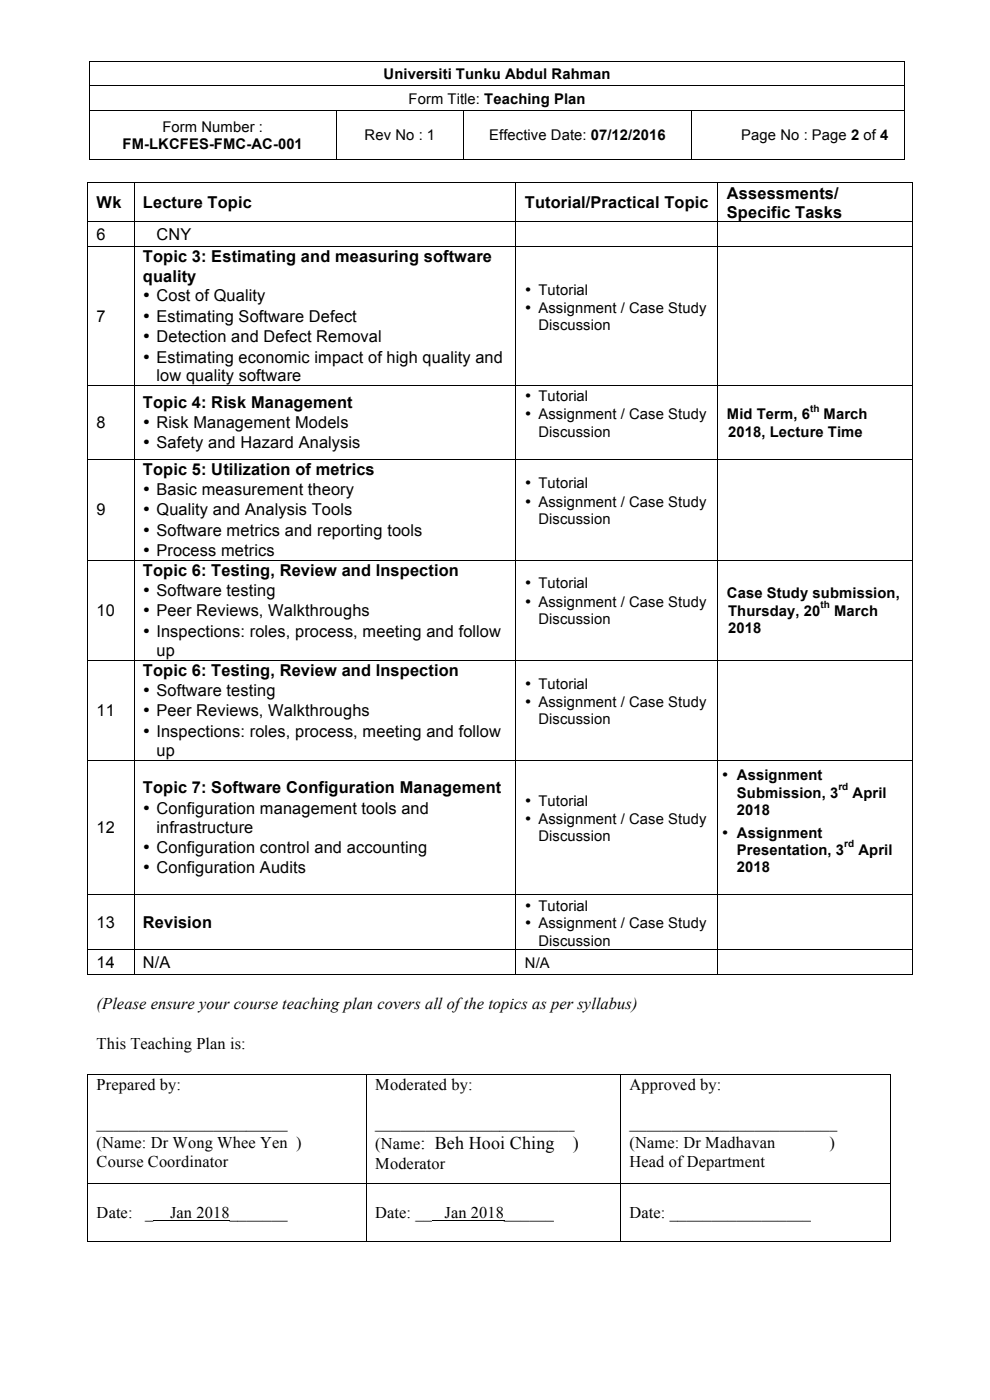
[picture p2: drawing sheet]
<svg xmlns="http://www.w3.org/2000/svg" width="210mm" height="297mm" viewBox="0 0 210 297" stroke-linecap="round" stroke-linejoin="round" font-family="sans-serif">
<defs><g id="words">
<text font-size="3.8" x="121.5" y="243.8">)</text>
<g font-size="3.5">
<text x="20.5" y="44.1">Wk</text>
<text x="30.3" y="44.1">Lecture Topic</text>
<text x="111.4" y="44.1">Tutorial/Practical Topic</text>
<text x="154.2" y="42.1">Assessments/</text>
<text x="154.2" y="46.2">Specific Tasks</text>
<text x="20.5" y="50.9">6</text>
<text x="33.2" y="50.9">CNY</text>
<text x="30.3" y="55.7">Topic 3: Estimating and measuring software</text>
<text x="30.3" y="59.7">quality</text>
<text x="30.3" y="64">• Cost of Quality</text>
<text x="20.5" y="68.3">7</text>
<text x="30.3" y="68.3">• Estimating Software Defect</text>
<text x="30.3" y="72.6">• Detection and Defect Removal</text>
<text x="30.3" y="76.9">• Estimating economic impact of high quality and</text>
<text x="33.2" y="80.9">low quality software</text>
<text x="30.3" y="86.6">Topic 4: Risk Management</text>
<text x="20.5" y="90.9">8</text>
<text x="30.3" y="90.9">• Risk Management Models</text>
<text x="30.3" y="95.1">• Safety and Hazard Analysis</text>
<text x="30.3" y="100.8">Topic 5: Utilization of metrics</text>
<text x="30.3" y="105.1">• Basic measurement theory</text>
<text x="20.5" y="109.3">9</text>
<text x="30.3" y="109.3">• Quality and Analysis Tools</text>
<text x="30.3" y="113.7">• Software metrics and reporting tools</text>
<text x="30.3" y="118">• Process metrics</text>
<text x="30.3" y="122.2">Topic 6: Testing, Review and Inspection</text>
<text x="20.5" y="130.7">10</text>
<text x="30.3" y="126.5">• Software testing</text>
<text x="30.3" y="130.8">• Peer Reviews, Walkthroughs</text>
<text x="30.3" y="135.1">• Inspections: roles, process, meeting and follow</text>
<text x="30.3" y="143.4">Topic 6: Testing, Review and Inspection</text>
<text x="33.2" y="139.1">up</text>
<text x="30.3" y="147.7">• Software testing</text>
<text x="20.5" y="151.8">11</text>
<text x="30.3" y="151.9">• Peer Reviews, Walkthroughs</text>
<text x="30.3" y="156.2">• Inspections: roles, process, meeting and follow</text>
<text x="33.2" y="160.3">up</text>
<text x="30.3" y="168.3">Topic 7: Software Configuration Management</text>
<text x="30.3" y="172.6">• Configuration management tools and</text>
<text x="20.5" y="176.7">12</text>
<text x="33.2" y="176.6">infrastructure</text>
<text x="30.3" y="181">• Configuration control and accounting</text>
<text x="30.3" y="185.2">• Configuration Audits</text>
<text x="20.5" y="196.9">13</text>
<text x="30.3" y="197">Revision</text>
<text x="20.5" y="205.3">14</text>
<text x="30.3" y="205.4">N/A</text>
<text x="20.5" y="214.1">(Please ensure your course teaching plan covers all of the topics as per syllabus)</text>
<text x="20.5" y="222.6">This Teaching Plan is:</text>
<text x="20.5" y="231.3">Prepared by:</text>
<text x="79.6" y="231.3">Moderated by:</text>
<text x="133.5" y="231.3">Approved by:</text>
<text x="20.5" y="239.4">_______________________</text>
<text x="79.6" y="239.4">________________________</text>
<text x="133.5" y="239.4">_________________________</text>
<text x="20.5" y="243.5">(Name: Dr Wong Whee Yen )</text>
<text x="79.6" y="243.8">(Name: Beh Hooi Ching</text>
<text x="133.5" y="243.5">(Name: Dr Madhavan</text>
<text x="176" y="243.5">)</text>
<text x="20.5" y="247.5">Course Coordinator</text>
<text x="79.6" y="247.9">Moderator</text>
<text x="133.5" y="247.5">Head of Department</text>
<text x="20.5" y="258.4">Date:</text>
<text x="30.8" y="258.4">_</text>
<text x="36.1" y="258.4">Jan 2018_______</text>
<text x="79.6" y="258.4">Date: __</text>
<text x="94.3" y="258.4">Jan 2018______</text>
<text x="133.5" y="258.4">Date: _________________</text>
</g>
<g font-size="3.1">
<text x="81.4" y="16.8">Universiti Tunku Abdul Rahman</text>
<text x="86.7" y="22">Form Title: Teaching Plan</text>
<text x="34.5" y="28">Form Number :</text>
<text x="77.3" y="29.8">Rev No : 1</text>
<text x="103.8" y="29.8">Effective Date: 07/12/2016</text>
<text x="157.2" y="29.8">Page No : Page 2 of 4</text>
<text x="26" y="31.6">FM-LKCFES-FMC-AC-001</text>
<text x="111.4" y="62.5">• Tutorial</text>
<text x="111.4" y="66.3">• Assignment / Case Study</text>
<text x="114.2" y="70.1">Discussion</text>
<text x="111.4" y="85">• Tutorial</text>
<text x="111.4" y="88.9">• Assignment / Case Study</text>
<text x="154.2" y="88.9">Mid Term, 6</text>
<text x="174.7" y="88.9">March</text>
<text x="114.2" y="92.7">Discussion</text>
<text x="154.5" y="92.7">2018, Lecture Time</text>
<text x="111.4" y="103.6">• Tutorial</text>
<text x="111.4" y="107.5">• Assignment / Case Study</text>
<text x="114.2" y="111.1">Discussion</text>
<text x="111.4" y="124.8">• Tutorial</text>
<text x="111.4" y="128.7">• Assignment / Case Study</text>
<text x="154.2" y="127">Case Study submission,</text>
<text x="154.5" y="130.6">Thursday, 20</text>
<text x="176.9" y="130.6">March</text>
<text x="114.2" y="132.5">Discussion</text>
<text x="154.5" y="134.2">2018</text>
<text x="111.4" y="146.1">• Tutorial</text>
<text x="111.4" y="149.9">• Assignment / Case Study</text>
<text x="114.2" y="153.6">Discussion</text>
<text x="153.2" y="165.6">• Assignment</text>
<text x="111.4" y="171">• Tutorial</text>
<text x="156.3" y="169.2">Submission, 3</text>
<text x="156.3" y="172.8">2018</text>
<text x="180.8" y="169.2">April</text>
<text x="111.4" y="174.9">• Assignment / Case Study</text>
<text x="114.2" y="178.5">Discussion</text>
<text x="153.2" y="177.8">• Assignment</text>
<text x="156.3" y="181.4">Presentation, 3</text>
<text x="156.3" y="185">2018</text>
<text x="182.1" y="181.4">April</text>
<text x="111.4" y="193.2">• Tutorial</text>
<text x="111.4" y="197">• Assignment / Case Study</text>
<text x="114.2" y="200.7">Discussion</text>
<text x="111.4" y="205.3">N/A</text>
</g>
<g font-size="2.1">
<text x="171.8" y="87.3">th</text>
<text x="174" y="129">th</text>
<text x="177.9" y="167.6">rd</text>
<text x="179.1" y="179.8">rd</text>
</g>
</g></defs>
<g fill="#000">
<path d="M18.8 12.9h.2v.2h-.2zM18.8 18.2h.2v.1h-.2zM191.9 12.9h.1v.2h-.1zM191.9 18.2h.1v.1h-.1zM18.5 38.7h.1v.2h-.1zM18.8 23.4h.2v.2h-.2zM18.8 33.6h.2v.2h-.2zM28.4 38.7h.1v.2h-.1zM71.2 23.4h.2v.2h-.2zM71.2 33.6h.2v.2h-.2zM98.2 23.4h.2v.2h-.2zM98.2 33.6h.2v.2h-.2z"/>
<path d="M109.3 38.7h.2v.2h-.2zM146.7 23.4h.1v.2h-.1zM146.7 33.6h.1v.2h-.1zM152.2 38.7h.1v.2h-.1zM191.9 23.4h.1v.2h-.1zM191.9 33.6h.1v.2h-.1zM193.5 38.7h.1v.2h-.1zM18.5 46.9h.1v.2h-.1zM18.5 52.3h.1v.1h-.1zM28.4 46.9h.1v.2h-.1zM28.4 52.3h.1v.1h-.1zM109.3 46.9h.2v.2h-.2z"/>
<path d="M109.3 52.3h.2v.1h-.2zM152.2 46.9h.1v.2h-.1zM152.2 52.3h.1v.1h-.1zM193.5 46.9h.1v.2h-.1zM193.5 52.3h.1v.1h-.1zM18.5 81.7h.1v.2h-.1zM18.5 97.4h.1v.2h-.1zM28.4 81.7h.1v.2h-.1zM28.4 97.4h.1v.2h-.1zM109.3 81.7h.2v.2h-.2zM109.3 97.4h.2v.2h-.2zM152.2 81.7h.1v.2h-.1z"/>
<path d="M152.2 97.4h.1v.2h-.1zM193.5 81.7h.1v.2h-.1zM193.5 97.4h.1v.2h-.1zM18.5 118.8h.1v.2h-.1zM28.4 118.8h.1v.2h-.1zM109.3 118.8h.2v.2h-.2zM152.2 118.8h.1v.2h-.1zM193.5 118.8h.1v.2h-.1zM18.5 140h.1v.2h-.1zM28.4 140h.1v.2h-.1zM109.3 140h.2v.2h-.2zM152.2 140h.1v.2h-.1z"/>
<path d="M193.5 140h.1v.2h-.1zM18.5 161.2h.1v.1h-.1zM28.4 161.2h.1v.1h-.1zM109.3 161.2h.2v.1h-.2zM152.2 161.2h.1v.1h-.1zM193.5 161.2h.1v.1h-.1zM18.5 189.8h.1v.1h-.1zM28.4 189.8h.1v.1h-.1zM109.3 189.8h.2v.1h-.2zM152.2 189.8h.1v.1h-.1zM193.5 189.8h.1v.1h-.1zM18.5 201.4h.1v.1h-.1z"/>
<path d="M18.5 206.6h.1v.2h-.1zM28.4 201.4h.1v.1h-.1zM28.4 206.6h.1v.2h-.1zM109.3 201.4h.2v.1h-.2zM109.3 206.6h.2v.2h-.2zM152.2 201.4h.1v.1h-.1zM152.2 206.6h.1v.2h-.1zM193.5 201.4h.1v.1h-.1zM193.5 206.6h.1v.2h-.1zM18.5 227.9h.1v.1h-.1zM77.6 227.9h.1v.1h-.1zM131.6 227.9h.2v.1h-.2z"/>
<path d="M188.7 227.9h.2v.1h-.2zM18.5 250.9h.1v.2h-.1zM77.6 250.9h.1v.2h-.1zM131.6 250.9h.2v.2h-.2zM188.7 250.9h.2v.2h-.2zM18.5 263.3h.1v.1h-.1zM77.6 263.3h.1v.1h-.1zM131.6 263.3h.2v.1h-.2zM188.7 263.3h.2v.1h-.2z"/>
</g>
<g fill="none" stroke="#000" stroke-width=".21">
<path d="M18.9 13.1v5.1M18.9 18.3v5.1M19 13h172.9M19 18.2h172.9M192 13.1v5.1M192 18.3v5.1M18.6 38.9v8M18.6 38.8h9.8M18.9 23.6v10M19 23.5h52.2M19 33.7h52.2M28.5 38.9v8"/>
<path d="M28.5 38.8h80.8M71.3 23.6v10M71.4 23.5h26.8M71.4 33.7h26.8M98.3 23.6v10M98.4 23.5h48.3M98.4 33.7h48.3M109.4 38.9v8M109.5 38.8h42.7M146.7 23.6v10M146.8 23.5h45.1M146.8 33.7h45.1"/>
<path d="M152.2 38.9v8M152.3 38.8h41.2M192 23.6v10M193.6 38.9v8M18.6 47.1v5.2M18.6 52.4v29.3M18.6 47h9.8M18.6 52.4h9.8M28.5 47.1v5.2M28.5 52.4v29.3M28.5 47h80.8M28.5 52.4h80.8"/>
<path d="M109.4 47.1v5.2M109.4 52.4v29.3M109.5 47h42.7M109.5 52.4h42.7M152.2 47.1v5.2M152.2 52.4v29.3M152.3 47h41.2M152.3 52.4h41.2M193.6 47.1v5.2M193.6 52.4v29.3M18.6 81.9v15.5M18.6 97.6v21.2"/>
<path d="M18.6 81.8h9.8M18.6 97.5h9.8M28.5 81.9v15.5M28.5 97.6v21.2M28.5 81.8h80.8M28.5 97.5h80.8M109.4 81.9v15.5M109.4 97.6v21.2M109.5 81.8h42.7M109.5 97.5h42.7M152.2 81.9v15.5M152.2 97.6v21.2"/>
<path d="M152.3 81.8h41.2M152.3 97.5h41.2M193.6 81.9v15.5M193.6 97.6v21.2M18.6 119v21M18.6 118.9h9.8M28.5 119v21M28.5 118.9h80.8M109.4 119v21M109.5 118.9h42.7M152.2 119v21M152.3 118.9h41.2"/>
<path d="M193.6 119v21M18.6 140.2v21M18.6 140.1h9.8M28.5 140.2v21M28.5 140.1h80.8M109.4 140.2v21M109.5 140.1h42.7M152.2 140.2v21M152.3 140.1h41.2M193.6 140.2v21M18.6 161.3v28.5M18.6 161.2h9.8"/>
<path d="M28.5 161.3v28.5M28.5 161.2h80.8M109.4 161.3v28.5M109.5 161.2h42.7M152.2 161.3v28.5M152.3 161.2h41.2M193.6 161.3v28.5M18.6 189.9v11.5M18.6 189.9h9.8M28.5 189.9v11.5M28.5 189.9h80.8M109.4 189.9v11.5"/>
<path d="M109.5 189.9h42.7M152.2 189.9v11.5M152.3 189.9h41.2M193.6 189.9v11.5M18.6 201.5v5.1M18.6 201.5h9.8M18.6 206.7h9.8M28.5 201.5v5.1M28.5 201.5h80.8M28.5 206.7h80.8M109.4 201.5v5.1M109.5 201.5h42.7"/>
<path d="M109.5 206.7h42.7M152.2 201.5v5.1M152.3 201.5h41.2M152.3 206.7h41.2M193.6 201.5v5.1M18.6 228v22.9M18.6 228h59M77.7 228v22.9M77.7 228h53.9M131.7 228v22.9M131.8 228h56.9M188.8 228v22.9"/>
<path d="M18.6 251.1v12.2M18.6 251h59M32.5 258.9h16.2M77.7 251.1v12.2M77.7 251h53.9M91.6 258.9h15.3M131.7 251.1v12.2M131.8 251h56.9M188.8 251.1v12.2M18.6 263.3h59M77.7 263.3h53.9M131.8 263.3h56.9"/>
</g>
<use href="#words"/>
</svg>
